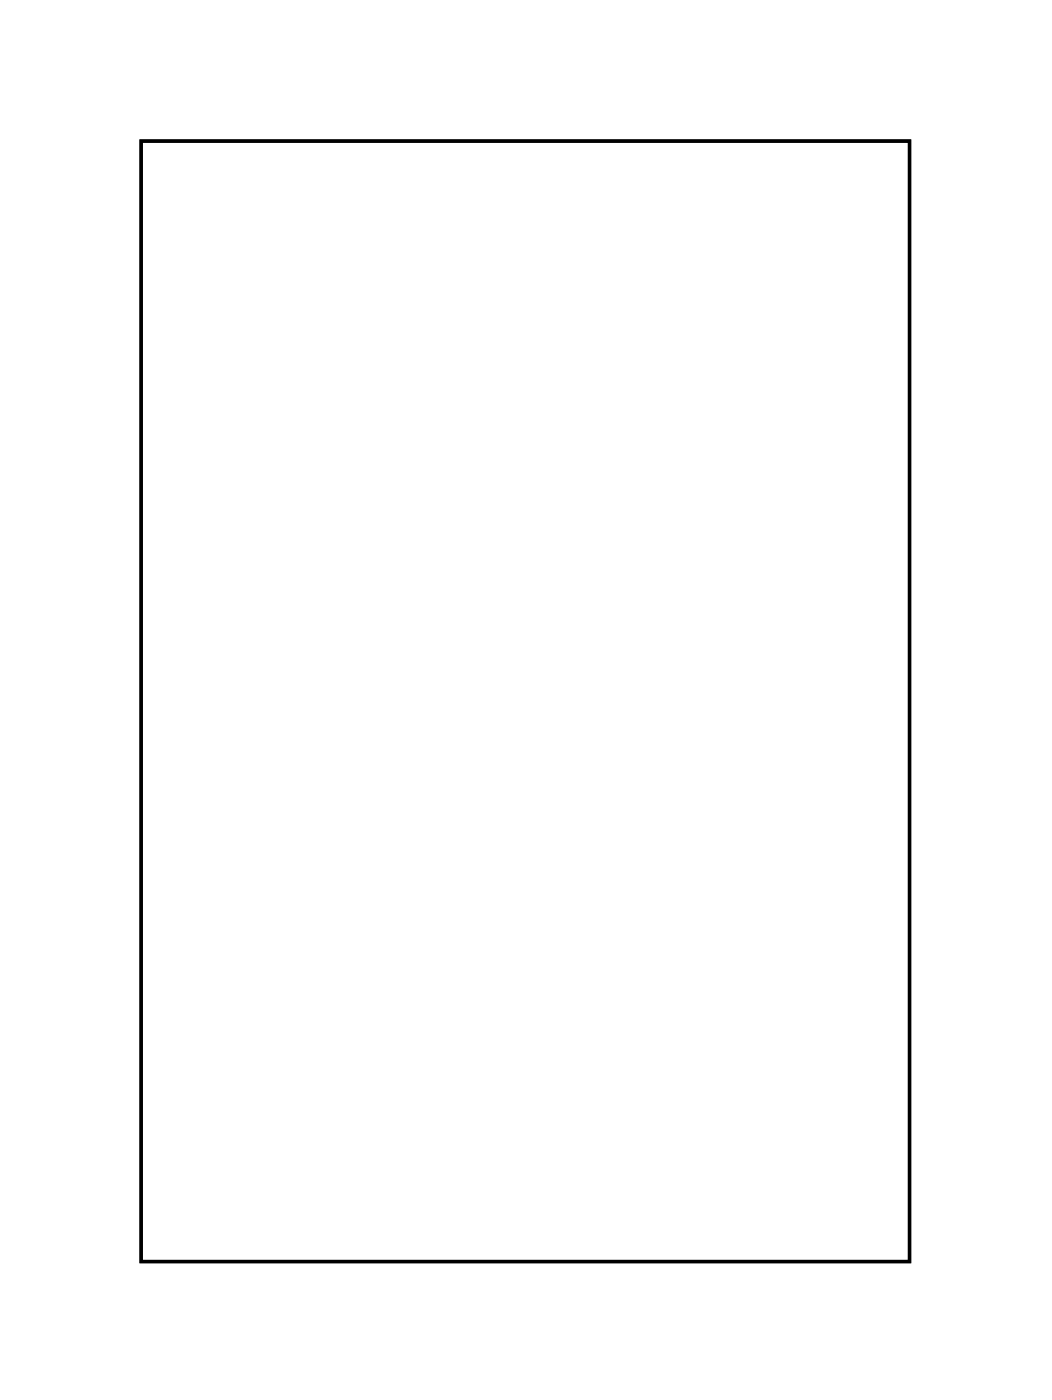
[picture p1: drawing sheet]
<svg xmlns="http://www.w3.org/2000/svg" width="64mm" height="85mm" viewBox="0 0 64 85" stroke-linecap="round" stroke-linejoin="round" font-family="sans-serif">
<path d="M8.6 8.6h46.6v68h-46.6z" fill="none" stroke="#000" stroke-width=".2"/>
<path d="M8.6 8.6h46.6v68h-46.6z" fill="none" stroke="#000" stroke-width=".06"/>
<path d="M25.3 12.9h1.6v1.6h-1.6z" fill="#fff"/>
<path d="M25.3 12.9h1.6v1.6h-1.6z" fill="none" stroke="#fff" stroke-width=".76" stroke-linecap="butt"/>
<circle cx="26.1" cy="13.7" r=".79" fill="#fff"/>
<circle cx="26.1" cy="13.7" r=".79" fill="none" stroke="#fff" stroke-width=".76" stroke-linecap="butt"/>
<circle cx="26.1" cy="21.3" r=".79" fill="#fff"/>
<circle cx="26.1" cy="21.3" r=".79" fill="none" stroke="#fff" stroke-width=".76" stroke-linecap="butt"/>
<circle cx="23.5" cy="73.4" r=".75" fill="#fff"/>
<circle cx="23.5" cy="73.4" r=".75" fill="none" stroke="#fff" stroke-width=".76" stroke-linecap="butt"/>
<circle cx="26.1" cy="73.4" r=".75" fill="#fff"/>
<circle cx="26.1" cy="73.4" r=".75" fill="none" stroke="#fff" stroke-width=".76" stroke-linecap="butt"/>
<circle cx="28.6" cy="73.4" r=".75" fill="#fff"/>
<circle cx="28.6" cy="73.4" r=".75" fill="none" stroke="#fff" stroke-width=".76" stroke-linecap="butt"/>
<circle cx="31.2" cy="73.4" r=".75" fill="#fff"/>
<circle cx="31.2" cy="73.4" r=".75" fill="none" stroke="#fff" stroke-width=".76" stroke-linecap="butt"/>
<circle cx="36.2" cy="65.7" r=".67" fill="#fff"/>
<circle cx="36.2" cy="65.7" r=".67" fill="none" stroke="#fff" stroke-width=".69" stroke-linecap="butt"/>
<path d="M35.6 65.1h1.3v1.3h-1.3z" fill="#fff"/>
<path d="M35.6 65.1h1.3v1.3h-1.3z" fill="none" stroke="#fff" stroke-width=".69" stroke-linecap="butt"/>
<circle cx="36.2" cy="63.2" r=".67" fill="#fff"/>
<circle cx="36.2" cy="63.2" r=".67" fill="none" stroke="#fff" stroke-width=".69" stroke-linecap="butt"/>
<circle cx="36.2" cy="60.7" r=".67" fill="#fff"/>
<circle cx="36.2" cy="60.7" r=".67" fill="none" stroke="#fff" stroke-width=".69" stroke-linecap="butt"/>
<circle cx="36.2" cy="58.1" r=".67" fill="#fff"/>
<circle cx="36.2" cy="58.1" r=".67" fill="none" stroke="#fff" stroke-width=".69" stroke-linecap="butt"/>
<circle cx="36.2" cy="55.6" r=".67" fill="#fff"/>
<circle cx="36.2" cy="55.6" r=".67" fill="none" stroke="#fff" stroke-width=".69" stroke-linecap="butt"/>
<circle cx="36.2" cy="53" r=".67" fill="#fff"/>
<circle cx="36.2" cy="53" r=".67" fill="none" stroke="#fff" stroke-width=".69" stroke-linecap="butt"/>
<circle cx="36.2" cy="50.5" r=".67" fill="#fff"/>
<circle cx="36.2" cy="50.5" r=".67" fill="none" stroke="#fff" stroke-width=".69" stroke-linecap="butt"/>
<circle cx="36.2" cy="48" r=".67" fill="#fff"/>
<circle cx="36.2" cy="48" r=".67" fill="none" stroke="#fff" stroke-width=".69" stroke-linecap="butt"/>
<circle cx="36.2" cy="45.4" r=".67" fill="#fff"/>
<circle cx="36.2" cy="45.4" r=".67" fill="none" stroke="#fff" stroke-width=".69" stroke-linecap="butt"/>
<circle cx="36.2" cy="42.9" r=".67" fill="#fff"/>
<circle cx="36.2" cy="42.9" r=".67" fill="none" stroke="#fff" stroke-width=".69" stroke-linecap="butt"/>
<circle cx="36.2" cy="40.3" r=".67" fill="#fff"/>
<circle cx="36.2" cy="40.3" r=".67" fill="none" stroke="#fff" stroke-width=".69" stroke-linecap="butt"/>
<circle cx="36.2" cy="37.8" r=".67" fill="#fff"/>
<circle cx="36.2" cy="37.8" r=".67" fill="none" stroke="#fff" stroke-width=".69" stroke-linecap="butt"/>
<circle cx="36.2" cy="35.3" r=".67" fill="#fff"/>
<circle cx="36.2" cy="35.3" r=".67" fill="none" stroke="#fff" stroke-width=".69" stroke-linecap="butt"/>
<circle cx="36.2" cy="32.7" r=".67" fill="#fff"/>
<circle cx="36.2" cy="32.7" r=".67" fill="none" stroke="#fff" stroke-width=".69" stroke-linecap="butt"/>
<circle cx="36.2" cy="30.2" r=".67" fill="#fff"/>
<circle cx="36.2" cy="30.2" r=".67" fill="none" stroke="#fff" stroke-width=".69" stroke-linecap="butt"/>
<circle cx="21" cy="65.7" r=".67" fill="#fff"/>
<circle cx="21" cy="65.7" r=".67" fill="none" stroke="#fff" stroke-width=".69" stroke-linecap="butt"/>
<circle cx="21" cy="63.2" r=".67" fill="#fff"/>
<circle cx="21" cy="63.2" r=".67" fill="none" stroke="#fff" stroke-width=".69" stroke-linecap="butt"/>
<circle cx="21" cy="60.7" r=".67" fill="#fff"/>
<circle cx="21" cy="60.7" r=".67" fill="none" stroke="#fff" stroke-width=".69" stroke-linecap="butt"/>
<circle cx="21" cy="58.1" r=".67" fill="#fff"/>
<circle cx="21" cy="58.1" r=".67" fill="none" stroke="#fff" stroke-width=".69" stroke-linecap="butt"/>
<circle cx="21" cy="55.6" r=".67" fill="#fff"/>
<circle cx="21" cy="55.6" r=".67" fill="none" stroke="#fff" stroke-width=".69" stroke-linecap="butt"/>
<circle cx="21" cy="53" r=".67" fill="#fff"/>
<circle cx="21" cy="53" r=".67" fill="none" stroke="#fff" stroke-width=".69" stroke-linecap="butt"/>
<circle cx="21" cy="50.5" r=".67" fill="#fff"/>
<circle cx="21" cy="50.5" r=".67" fill="none" stroke="#fff" stroke-width=".69" stroke-linecap="butt"/>
<circle cx="21" cy="48" r=".67" fill="#fff"/>
<circle cx="21" cy="48" r=".67" fill="none" stroke="#fff" stroke-width=".69" stroke-linecap="butt"/>
<circle cx="21" cy="45.4" r=".67" fill="#fff"/>
<circle cx="21" cy="45.4" r=".67" fill="none" stroke="#fff" stroke-width=".69" stroke-linecap="butt"/>
<circle cx="21" cy="42.9" r=".67" fill="#fff"/>
<circle cx="21" cy="42.9" r=".67" fill="none" stroke="#fff" stroke-width=".69" stroke-linecap="butt"/>
<circle cx="21" cy="40.3" r=".67" fill="#fff"/>
<circle cx="21" cy="40.3" r=".67" fill="none" stroke="#fff" stroke-width=".69" stroke-linecap="butt"/>
<circle cx="21" cy="37.8" r=".67" fill="#fff"/>
<circle cx="21" cy="37.8" r=".67" fill="none" stroke="#fff" stroke-width=".69" stroke-linecap="butt"/>
<circle cx="21" cy="35.3" r=".67" fill="#fff"/>
<circle cx="21" cy="35.3" r=".67" fill="none" stroke="#fff" stroke-width=".69" stroke-linecap="butt"/>
<circle cx="21" cy="32.7" r=".67" fill="#fff"/>
<circle cx="21" cy="32.7" r=".67" fill="none" stroke="#fff" stroke-width=".69" stroke-linecap="butt"/>
<circle cx="21" cy="30.2" r=".67" fill="#fff"/>
<circle cx="21" cy="30.2" r=".67" fill="none" stroke="#fff" stroke-width=".69" stroke-linecap="butt"/>
<circle cx="13.4" cy="25.1" r=".75" fill="#fff"/>
<circle cx="13.4" cy="25.1" r=".75" fill="none" stroke="#fff" stroke-width=".76" stroke-linecap="butt"/>
<circle cx="15.9" cy="25.1" r=".75" fill="#fff"/>
<circle cx="15.9" cy="25.1" r=".75" fill="none" stroke="#fff" stroke-width=".76" stroke-linecap="butt"/>
<circle cx="13.4" cy="32.7" r=".75" fill="#fff"/>
<circle cx="13.4" cy="32.7" r=".75" fill="none" stroke="#fff" stroke-width=".76" stroke-linecap="butt"/>
<circle cx="13.4" cy="30.2" r=".75" fill="#fff"/>
<circle cx="13.4" cy="30.2" r=".75" fill="none" stroke="#fff" stroke-width=".76" stroke-linecap="butt"/>
<circle cx="41.3" cy="20" r=".75" fill="#fff"/>
<circle cx="41.3" cy="20" r=".75" fill="none" stroke="#fff" stroke-width=".76" stroke-linecap="butt"/>
<circle cx="41.3" cy="22.6" r=".75" fill="#fff"/>
<circle cx="41.3" cy="22.6" r=".75" fill="none" stroke="#fff" stroke-width=".76" stroke-linecap="butt"/>
<circle cx="41.3" cy="25.1" r=".75" fill="#fff"/>
<circle cx="41.3" cy="25.1" r=".75" fill="none" stroke="#fff" stroke-width=".76" stroke-linecap="butt"/>
<circle cx="43.9" cy="53" r=".75" fill="#fff"/>
<circle cx="43.9" cy="53" r=".75" fill="none" stroke="#fff" stroke-width=".76" stroke-linecap="butt"/>
<circle cx="46.4" cy="53" r=".75" fill="#fff"/>
<circle cx="46.4" cy="53" r=".75" fill="none" stroke="#fff" stroke-width=".76" stroke-linecap="butt"/>
<circle cx="48.9" cy="53" r=".75" fill="#fff"/>
<circle cx="48.9" cy="53" r=".75" fill="none" stroke="#fff" stroke-width=".76" stroke-linecap="butt"/>
<circle cx="43.9" cy="49.2" r=".75" fill="#fff"/>
<circle cx="43.9" cy="49.2" r=".75" fill="none" stroke="#fff" stroke-width=".76" stroke-linecap="butt"/>
<circle cx="46.4" cy="49.2" r=".75" fill="#fff"/>
<circle cx="46.4" cy="49.2" r=".75" fill="none" stroke="#fff" stroke-width=".76" stroke-linecap="butt"/>
<circle cx="48.9" cy="49.2" r=".75" fill="#fff"/>
<circle cx="48.9" cy="49.2" r=".75" fill="none" stroke="#fff" stroke-width=".76" stroke-linecap="butt"/>
<circle cx="43.9" cy="45.4" r=".75" fill="#fff"/>
<circle cx="43.9" cy="45.4" r=".75" fill="none" stroke="#fff" stroke-width=".76" stroke-linecap="butt"/>
<circle cx="46.4" cy="45.4" r=".75" fill="#fff"/>
<circle cx="46.4" cy="45.4" r=".75" fill="none" stroke="#fff" stroke-width=".76" stroke-linecap="butt"/>
<circle cx="48.9" cy="45.4" r=".75" fill="#fff"/>
<circle cx="48.9" cy="45.4" r=".75" fill="none" stroke="#fff" stroke-width=".76" stroke-linecap="butt"/>
<circle cx="43.9" cy="40.3" r=".75" fill="#fff"/>
<circle cx="43.9" cy="40.3" r=".75" fill="none" stroke="#fff" stroke-width=".76" stroke-linecap="butt"/>
<circle cx="46.4" cy="40.3" r=".75" fill="#fff"/>
<circle cx="46.4" cy="40.3" r=".75" fill="none" stroke="#fff" stroke-width=".76" stroke-linecap="butt"/>
<circle cx="48.9" cy="40.3" r=".75" fill="#fff"/>
<circle cx="48.9" cy="40.3" r=".75" fill="none" stroke="#fff" stroke-width=".76" stroke-linecap="butt"/>
<circle cx="43.9" cy="35.3" r=".75" fill="#fff"/>
<circle cx="43.9" cy="35.3" r=".75" fill="none" stroke="#fff" stroke-width=".76" stroke-linecap="butt"/>
<circle cx="46.4" cy="35.3" r=".75" fill="#fff"/>
<circle cx="46.4" cy="35.3" r=".75" fill="none" stroke="#fff" stroke-width=".76" stroke-linecap="butt"/>
<circle cx="48.9" cy="35.3" r=".75" fill="#fff"/>
<circle cx="48.9" cy="35.3" r=".75" fill="none" stroke="#fff" stroke-width=".76" stroke-linecap="butt"/>
<circle cx="43.9" cy="31.5" r=".75" fill="#fff"/>
<circle cx="43.9" cy="31.5" r=".75" fill="none" stroke="#fff" stroke-width=".76" stroke-linecap="butt"/>
<circle cx="46.4" cy="31.5" r=".75" fill="#fff"/>
<circle cx="46.4" cy="31.5" r=".75" fill="none" stroke="#fff" stroke-width=".76" stroke-linecap="butt"/>
<circle cx="48.9" cy="31.5" r=".75" fill="#fff"/>
<circle cx="48.9" cy="31.5" r=".75" fill="none" stroke="#fff" stroke-width=".76" stroke-linecap="butt"/>
</svg>
